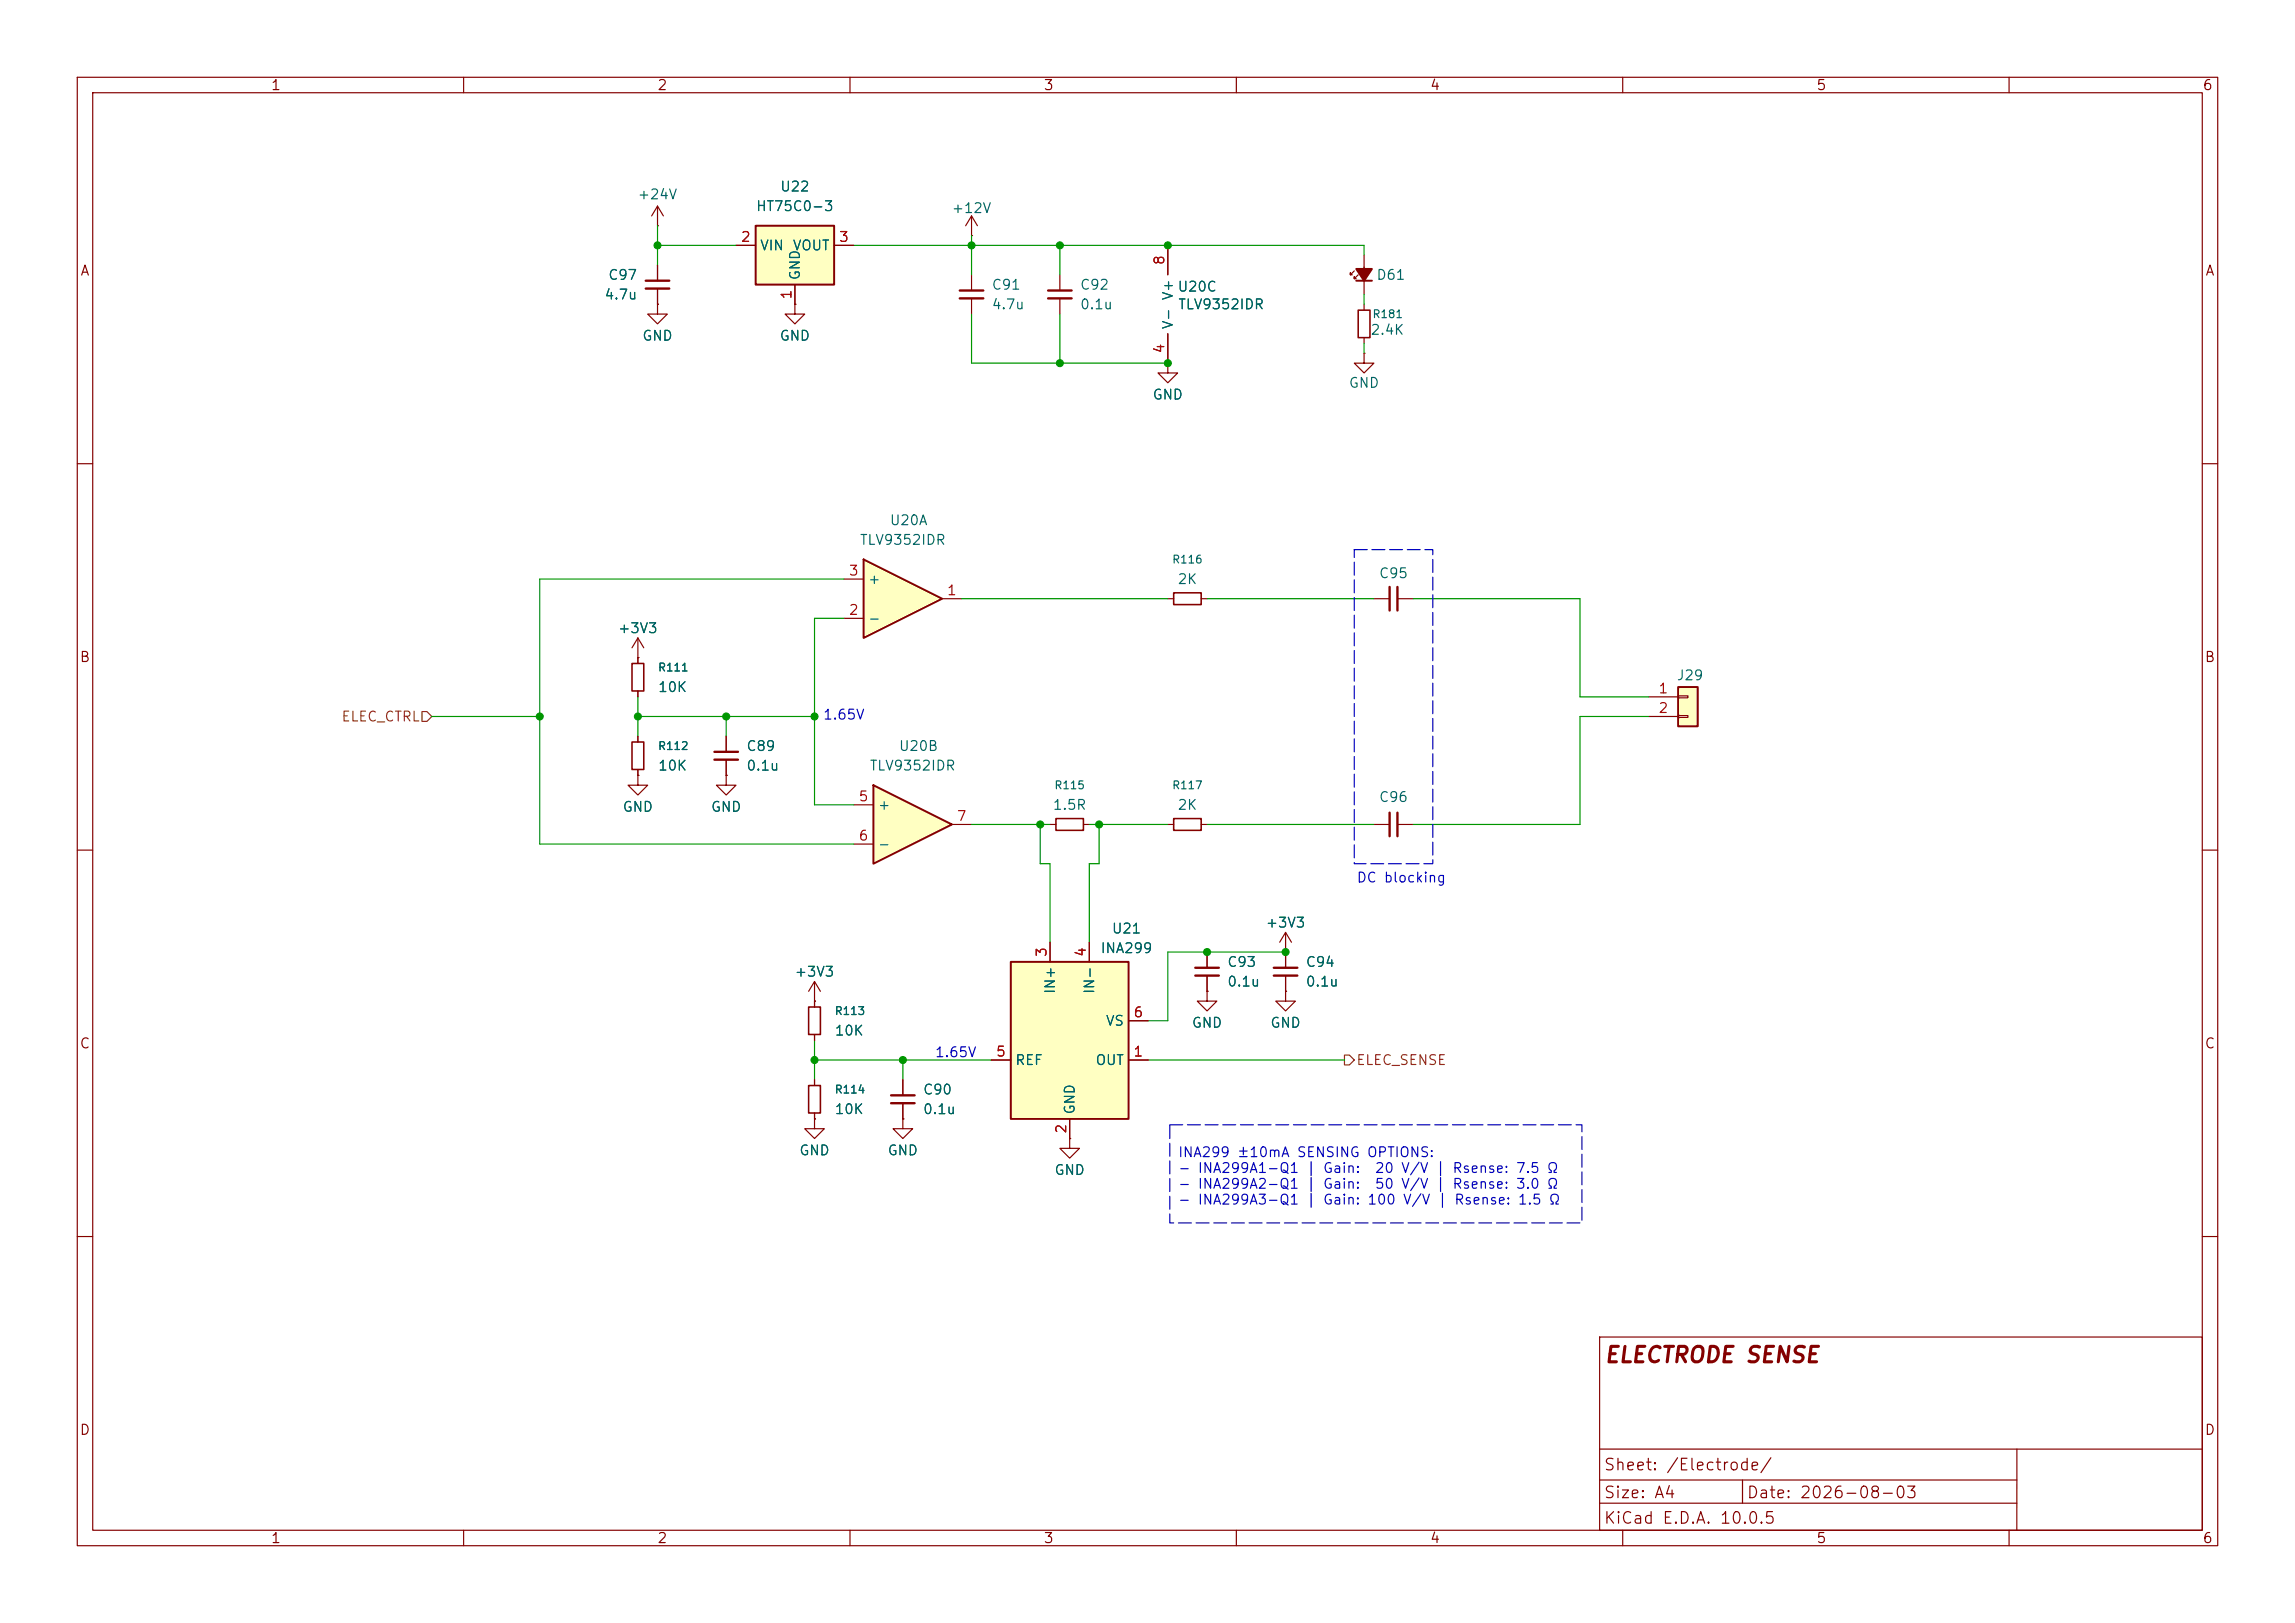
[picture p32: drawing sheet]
<svg xmlns="http://www.w3.org/2000/svg" width="297mm" height="210mm" viewBox="0 0 297 210" stroke-linecap="round" stroke-linejoin="round" font-family="sans-serif">
<defs><g id="words">
<text font-size="2" fill="#840000" x="207.5" y="176.8">ELECTRODE SENSE</text>
<g font-size="1.5" fill="#840000">
<text x="207.5" y="190.6">Sheet: /Electrode/</text>
<text x="207.5" y="197.5">KiCad E.D.A. 10.0.5</text>
<text x="207.5" y="194.2">Size: A4</text>
<text x="226" y="194.2">Date: 2026-08-03</text>
</g>
<g font-size="1.3" fill="#840000">
<text x="35" y="12">1</text>
<text x="85" y="12">2</text>
<text x="135" y="12">3</text>
<text x="185" y="12">4</text>
<text x="235" y="12">5</text>
<text x="285" y="12">6</text>
<text x="10.3" y="36">A</text>
<text x="285.3" y="36">A</text>
<text x="10.2" y="86">B</text>
<text x="285.2" y="86">B</text>
<text x="10.2" y="136">C</text>
<text x="285.2" y="136">C</text>
<text x="10.2" y="186">D</text>
<text x="285.2" y="186">D</text>
<text x="35" y="200">1</text>
<text x="85" y="200">2</text>
<text x="135" y="200">3</text>
<text x="185" y="200">4</text>
<text x="235" y="200">5</text>
<text x="285" y="200">6</text>
</g>
<g font-size="1.3" fill="#006464">
<text x="82.4" y="26.1">+24V</text>
<text x="97.8" y="27.6">HT75C0-3</text>
<text x="100.9" y="25.1">U22</text>
<text x="123.1" y="27.9">+12V</text>
<text x="98.3" y="32.7">VIN</text>
<text x="102.5" y="32.7">VOUT</text>
<text x="78.1" y="39.1">4.7u</text>
<text x="78.6" y="36.5">C97</text>
<text x="103.8" y="36.3" transform="rotate(-90 103.8 36.3)">GND</text>
<text x="128.3" y="37.8">C91</text>
<text x="128.3" y="40.3">4.7u</text>
<text x="139.7" y="37.8">C92</text>
<text x="139.7" y="40.3">0.1u</text>
<text x="152.3" y="38">U20C</text>
<text x="152.4" y="40.3">TLV9352IDR</text>
<text x="178" y="36.5">D61</text>
<text x="83" y="44.4">GND</text>
<text x="100.8" y="44.4">GND</text>
<text x="152.1" y="42.7" transform="rotate(-90 152.1 42.7)">V- V+</text>
<text x="177.3" y="43.6">2.4K</text>
<text x="149.1" y="52">GND</text>
<text x="174.5" y="50.5">GND</text>
<text x="111.2" y="70.8">TLV9352IDR</text>
<text x="115.1" y="68.3">U20A</text>
<text x="112.2" y="75.9">+</text>
<text x="152.3" y="75.9">2K</text>
<text x="178.4" y="75.1">C95</text>
<text x="79.9" y="82.2">+3V3</text>
<text x="112.2" y="81">-</text>
<text x="85.1" y="89.9">10K</text>
<text x="216.9" y="88.3">J29</text>
<text x="85.1" y="100">10K</text>
<text x="96.5" y="97.5">C89</text>
<text x="96.5" y="100">0.1u</text>
<text x="112.4" y="100">TLV9352IDR</text>
<text x="116.2" y="97.5">U20B</text>
<text x="80.5" y="105.4">GND</text>
<text x="91.9" y="105.4">GND</text>
<text x="113.5" y="105.1">+</text>
<text x="136.2" y="105.1">1.5R</text>
<text x="152.3" y="105.1">2K</text>
<text x="178.4" y="104.1">C96</text>
<text x="113.5" y="110.2">-</text>
<text x="142.3" y="123.6">INA299</text>
<text x="143.8" y="121.1">U21</text>
<text x="158.7" y="125.4">C93</text>
<text x="163.7" y="120.3">+3V3</text>
<text x="168.9" y="125.4">C94</text>
<text x="102.7" y="126.7">+3V3</text>
<text x="136.9" y="128.7" transform="rotate(-90 136.9 128.7)">IN+</text>
<text x="141.9" y="128.7" transform="rotate(-90 141.9 128.7)">IN-</text>
<text x="158.7" y="128">0.1u</text>
<text x="168.9" y="128">0.1u</text>
<text x="107.9" y="134.3">10K</text>
<text x="143" y="133">VS</text>
<text x="154.1" y="133.3">GND</text>
<text x="164.3" y="133.3">GND</text>
<text x="119.4" y="141.9">C90</text>
<text x="131.3" y="138.1">REF</text>
<text x="141.7" y="138.1">OUT</text>
<text x="103.3" y="149.8">GND</text>
<text x="107.9" y="144.5">10K</text>
<text x="114.8" y="149.8">GND</text>
<text x="119.4" y="144.5">0.1u</text>
<text x="139.4" y="144.3" transform="rotate(-90 139.4 144.3)">GND</text>
<text x="136.4" y="152.3">GND</text>
</g>
<g font-size="1.3" fill="#a90000">
<text x="95.8" y="31.6">2</text>
<text x="108.5" y="31.6">3</text>
<text x="151" y="34.4" transform="rotate(-90 151 34.4)">8</text>
<text x="102.7" y="38.8" transform="rotate(-90 102.7 38.8)">1</text>
<text x="151" y="45.8" transform="rotate(-90 151 45.8)">4</text>
<text x="109.8" y="74.8">3</text>
<text x="122.5" y="77.3">1</text>
<text x="109.8" y="79.9">2</text>
<text x="214.5" y="90">1</text>
<text x="214.5" y="92.6">2</text>
<text x="111" y="104">5</text>
<text x="123.7" y="106.5">7</text>
<text x="111" y="109.1">6</text>
<text x="135.8" y="123.9" transform="rotate(-90 135.8 123.9)">3</text>
<text x="140.8" y="123.9" transform="rotate(-90 140.8 123.9)">4</text>
<text x="146.6" y="131.9">6</text>
<text x="128.8" y="137">5</text>
<text x="146.6" y="137">1</text>
<text x="138.3" y="146.8" transform="rotate(-90 138.3 146.8)">2</text>
</g>
<g font-size="1.3" fill="#725600">
<text x="44.1" y="93.7">ELEC_CTRL</text>
<text x="175.4" y="138.1">ELEC_SENSE</text>
</g>
<g font-size="1.3" fill="#0000c2">
<text x="106.4" y="93.4">1.65V</text>
<text x="175.5" y="114.5">DC blocking</text>
<text x="120.9" y="137.1">1.65V</text>
<text x="152.4" y="150">INA299 ±10mA SENSING OPTIONS:</text>
<text x="152.4" y="152.1">- INA299A1-Q1 | Gain:</text>
<text x="152.4" y="154.1">- INA299A2-Q1 | Gain:</text>
<text x="177.8" y="152.1">20 V/V | Rsense: 7.5 Ω</text>
<text x="177.8" y="154.1">50 V/V | Rsense: 3.0 Ω</text>
<text x="152.4" y="156.2">- INA299A3-Q1 | Gain: 100 V/V | Rsense: 1.5 Ω</text>
</g>
<g font-size="1" fill="#006464">
<text x="177.5" y="41.4">R181</text>
<text x="151.6" y="73.2">R116</text>
<text x="85.1" y="87.1">R111</text>
<text x="85.1" y="97.3">R112</text>
<text x="136.4" y="102.4">R115</text>
<text x="151.6" y="102.4">R117</text>
<text x="107.9" y="131.6">R113</text>
<text x="107.9" y="141.7">R114</text>
</g>
</g></defs>
<g fill="none" stroke="#840000" stroke-width=".15">
<path d="M10 10h277v190h-277zM12 12h273v186h-273zM60 10v2M110 10v2M160 10v2M210 10v2M260 10v2M175.3 35.1l-.5 .5v-.3v.3h.2M175.8 35.6l-.5 .5v-.3v.3h.2M176.5 33v5.1M176.5 39.4v.7M176.5 45.7v1.3h-1.2l1.2 1.3 1.3-1.3h-1.3"/>
<path d="M176.5 45.7h.1M176.5 43.7v.8M10 60h2M285 60h2M10 110h2M151.1 106.7h.8M155.4 106.7h.8M285 110h2M156.2 128.3v1.2h1.3l-1.3 1.3-1.3-1.3h1.3M156.2 128.3h.1M156.2 123.2v2M156.2 126.2v2.1"/>
<path d="M166.4 123.2h.1M166.4 128.3v1.2h1.2l-1.2 1.3-1.3-1.3h1.3M166.4 128.3h.1M166.4 120.7v4.5M166.4 126.2v2.1M166.4 120.7l-.8 1.2M166.4 120.7l.7 1.2M10 160h2M207 173h78v25h-78zM285 160h2M60 198v2M110 198v2"/>
<path d="M160 198v2M207 194.5h54M207 191.5h54M207 187.5h78M210 198v2M225.5 191.5v3M260 198v2M261 187.5v10.5"/>
</g>
<path d="M175.8 40.1h1.5v3.6h-1.5zM151.9 105.9h3.5v1.5h-3.5z" fill="none" stroke="#840000" stroke-width=".2"/>
<path d="M175.5 36.3h2" fill="none" stroke="#840000" stroke-width=".25"/>
<path d="M175.5 34.8h2l-1 1.5z" fill="#840000" stroke="#840000" stroke-width=".25"/>
<path d="M154.7 125.2h3M154.7 126.2h3M164.8 125.2h3.1M164.8 126.2h3.1" fill="none" stroke="#840000" stroke-width=".3"/>
<path d="M217.2 88.9h2.5v5.1h-2.5z" fill="#ffffc2"/>
<path d="M217.2 88.9h2.5v5.1h-2.5z" fill="none" stroke="#840000" stroke-width=".25"/>
<g fill="none" stroke="#840000" stroke-width=".15">
<path d="M125.7 35.6v2M125.7 38.6v2M137.2 35.6v2M137.2 38.6v2M151.1 47v1.3h1.3l-1.3 1.2-1.2-1.2h1.2M151.1 47h.1M151.1 77.5h.8M155.4 77.5h.8M177.8 77.5h2M180.8 77.5h2.1M213.4 90.2h3.8M213.4 92.7h3.8"/>
<path d="M217.2 90h1.2v.3h-1.2zM217.2 92.6h1.2v.2h-1.2zM177.8 106.7h2M180.8 106.7h2.1M105.4 139.7v.8M105.4 144v.8"/>
</g>
<path d="M151.9 76.7h3.5v1.5h-3.5zM104.6 140.5h1.6v3.5h-1.6z" fill="none" stroke="#840000" stroke-width=".2"/>
<path d="M124.2 37.6h3.1M124.2 38.6h3.1M135.6 37.6h3.1M135.6 38.6h3.1M179.8 75.9v3.1M180.8 75.9v3.1M179.8 105.2v3M180.8 105.2v3" fill="none" stroke="#840000" stroke-width=".3"/>
<path d="M130.8 124.5h15.2v20.3h-15.2z" fill="#ffffc2"/>
<path d="M130.8 124.5h15.2v20.3h-15.2z" fill="none" stroke="#840000" stroke-width=".25"/>
<g fill="none" stroke="#840000" stroke-width=".15">
<path d="M102.9 39.4v1.2h1.2l-1.2 1.3-1.3-1.3h1.3M102.9 39.4h.1M125.7 30.5h.1M125.7 27.9l-.7 1.3M125.7 27.9l.8 1.3M125.7 27.9v2.6M151.1 31.8v3.8M151.1 43.2v3.8M135.9 106.7h.8M140.2 106.7h.8M128.3 137.2h2.5M135.9 121.9v2.6"/>
<path d="M141 121.9v2.6M146 137.2h2.6M146 132.1h2.6M138.4 147.3v1.3h1.3l-1.3 1.3-1.2-1.3h1.2M138.4 147.3h.1M138.4 144.8v2.5"/>
</g>
<path d="M136.7 105.9h3.5v1.5h-3.5z" fill="none" stroke="#840000" stroke-width=".2"/>
<path d="M97.8 29.2h10.1v7.6h-10.1z" fill="#ffffc2"/>
<path d="M97.8 29.2h10.1v7.6h-10.1z" fill="none" stroke="#840000" stroke-width=".25"/>
<g fill="none" stroke="#840000" stroke-width=".15">
<path d="M85.1 39.4v1.2h1.3l-1.3 1.3-1.3-1.3h1.3M85.1 39.4h.1M85.1 29.2h.1M85.1 26.7l-.8 1.2M85.1 26.7l.8 1.2M85.1 26.7v2.5M85.1 34.3v2M85.1 37.3v2.1M95.2 31.8h2.6M102.9 36.8v2.6M107.9 31.8h2.6M105.4 129.5v.8"/>
<path d="M105.4 133.9v.7"/>
</g>
<path d="M83.6 36.3h3M83.6 37.3h3" fill="none" stroke="#840000" stroke-width=".3"/>
<path d="M104.6 130.3h1.6v3.6h-1.6z" fill="none" stroke="#840000" stroke-width=".2"/>
<path d="M113 101.6l10.2 5.1-10.2 5.1z" fill="#ffffc2"/>
<path d="M113 101.6l10.2 5.1-10.2 5.1z" fill="none" stroke="#840000" stroke-width=".25"/>
<path d="M110.5 104.1h2.5M110.5 109.2h2.5M123.2 106.7h2.5" fill="none" stroke="#840000" stroke-width=".15"/>
<path d="M111.8 72.4l10.1 5.1-10.1 5.1z" fill="#ffffc2"/>
<path d="M111.8 72.4l10.1 5.1-10.1 5.1z" fill="none" stroke="#840000" stroke-width=".25"/>
<g fill="none" stroke="#840000" stroke-width=".15">
<path d="M85.1 39.4h.1M85.1 34.3v2M85.1 37.3v2.1M95.2 31.8h2.6M102.9 39.4h.1M102.9 36.8v2.6M107.9 31.8h2.6M151.1 31.8v3.8M151.1 47h.1M151.1 43.2v3.8M109.2 74.9h2.6M121.9 77.5h2.6"/>
<path d="M82.5 85.1h.1M82.5 82.6v3.3M82.5 89.4v.8M82.5 95.3v.7M82.5 99.6v.7M82.5 82.6l-.7 1.2M82.5 82.6l.8 1.2M94 95.3v2M94 98.3v2M109.2 80h2.6M82.5 100.3v1.3h1.3l-1.3 1.3-1.2-1.3h1.2M82.5 100.3h.1"/>
<path d="M94 100.3v1.3h1.2l-1.2 1.3-1.3-1.3h1.3M94 100.3h.1M105.4 129.5h.1M105.4 127l-.8 1.3M105.4 127l.8 1.3M105.4 127v3.3M105.4 133.9v.7M105.4 139.7v.8M116.8 139.7v2M128.3 137.2h2.5M135.9 121.9v2.6M141 121.9v2.6"/>
<path d="M146 137.2h2.6M146 132.1h2.6M156.2 128.3h.1M156.2 123.2v2M156.2 126.2v2.1M166.4 123.2h.1M166.4 128.3h.1M166.4 123.2v2M166.4 126.2v2.1M105.4 144.8v1.3h1.3l-1.3 1.2-1.3-1.2h1.3M105.4 144.8h.1M105.4 144v.8"/>
<path d="M116.8 144.8v1.3h1.3l-1.3 1.2-1.2-1.2h1.2M116.8 144.8h.1M116.8 142.7v2.1M138.4 147.3h.1M138.4 144.8v2.5"/>
</g>
<path d="M92.5 97.3h3M92.5 98.3h3M115.3 141.7h3.1M115.3 142.7h3.1" fill="none" stroke="#840000" stroke-width=".3"/>
<path d="M81.8 96h1.5v3.6h-1.5zM81.8 85.9h1.5v3.5h-1.5z" fill="none" stroke="#840000" stroke-width=".2"/>
<path d="M54.6 92.1h.6l.7 .6-.7 .6h-.6zM174 136.5h.6l.7 .7-.7 .6h-.6z" fill="none" stroke="#725600" stroke-width=".15"/>
<g fill="none" stroke="#009600" stroke-width=".15">
<path d="M85.1 31.8h10.1M85.1 29.2v5.1M110.5 31.8h66v1.2M125.7 30.5v5.1M137.2 31.8v3.8M176.5 38.1v1.3M125.7 40.6v6.4h25.4M137.2 40.6v6.4M176.5 44.5v1.2M109.2 74.9h-39.4v34.3h40.7M124.5 77.5h26.6M156.2 77.5h21.6"/>
<path d="M182.9 77.5h21.6v12.7h8.9M55.9 92.7h13.9M82.5 92.7h22.9M82.5 90.2v5.1M94 92.7v2.6M109.2 80h-3.8v24.1h5.1M213.4 92.7h-8.9v14h-21.6M125.7 106.7h10.2M134.6 106.7v5.1h1.3v10.1M141 106.7h10.1M142.2 106.7v5.1h-1.2v10.1M156.2 106.7h21.6"/>
<path d="M105.4 137.2h22.9M105.4 134.6v5.1M116.8 137.2v2.5M148.6 137.2h25.4M166.4 123.2h-15.3v8.9h-2.5"/>
</g>
<path d="M175.3 71.1h10.1v40.7h-10.1zM151.4 145.5h53.3v12.7h-53.3z" fill="none" stroke="#0000c2" stroke-width=".15" stroke-dasharray="1.7 .6"/>
<g fill="#009600" stroke="#009600" stroke-width=".13">
<circle cx="156.2" cy="123.2" r=".46"/>
<circle cx="116.8" cy="137.2" r=".46"/>
<circle cx="134.6" cy="106.7" r=".46"/>
<circle cx="142.2" cy="106.7" r=".46"/>
<circle cx="166.4" cy="123.2" r=".46"/>
<circle cx="137.2" cy="47" r=".46"/>
<circle cx="125.7" cy="31.8" r=".46"/>
<circle cx="151.1" cy="47" r=".46"/>
<circle cx="137.2" cy="31.8" r=".46"/>
<circle cx="151.1" cy="31.8" r=".46"/>
<circle cx="85.1" cy="31.8" r=".46"/>
<circle cx="82.5" cy="92.7" r=".46"/>
<circle cx="105.4" cy="92.7" r=".46"/>
<circle cx="94" cy="92.7" r=".46"/>
<circle cx="69.8" cy="92.7" r=".46"/>
<circle cx="105.4" cy="137.2" r=".46"/>
</g>
<use href="#words"/>
</svg>
